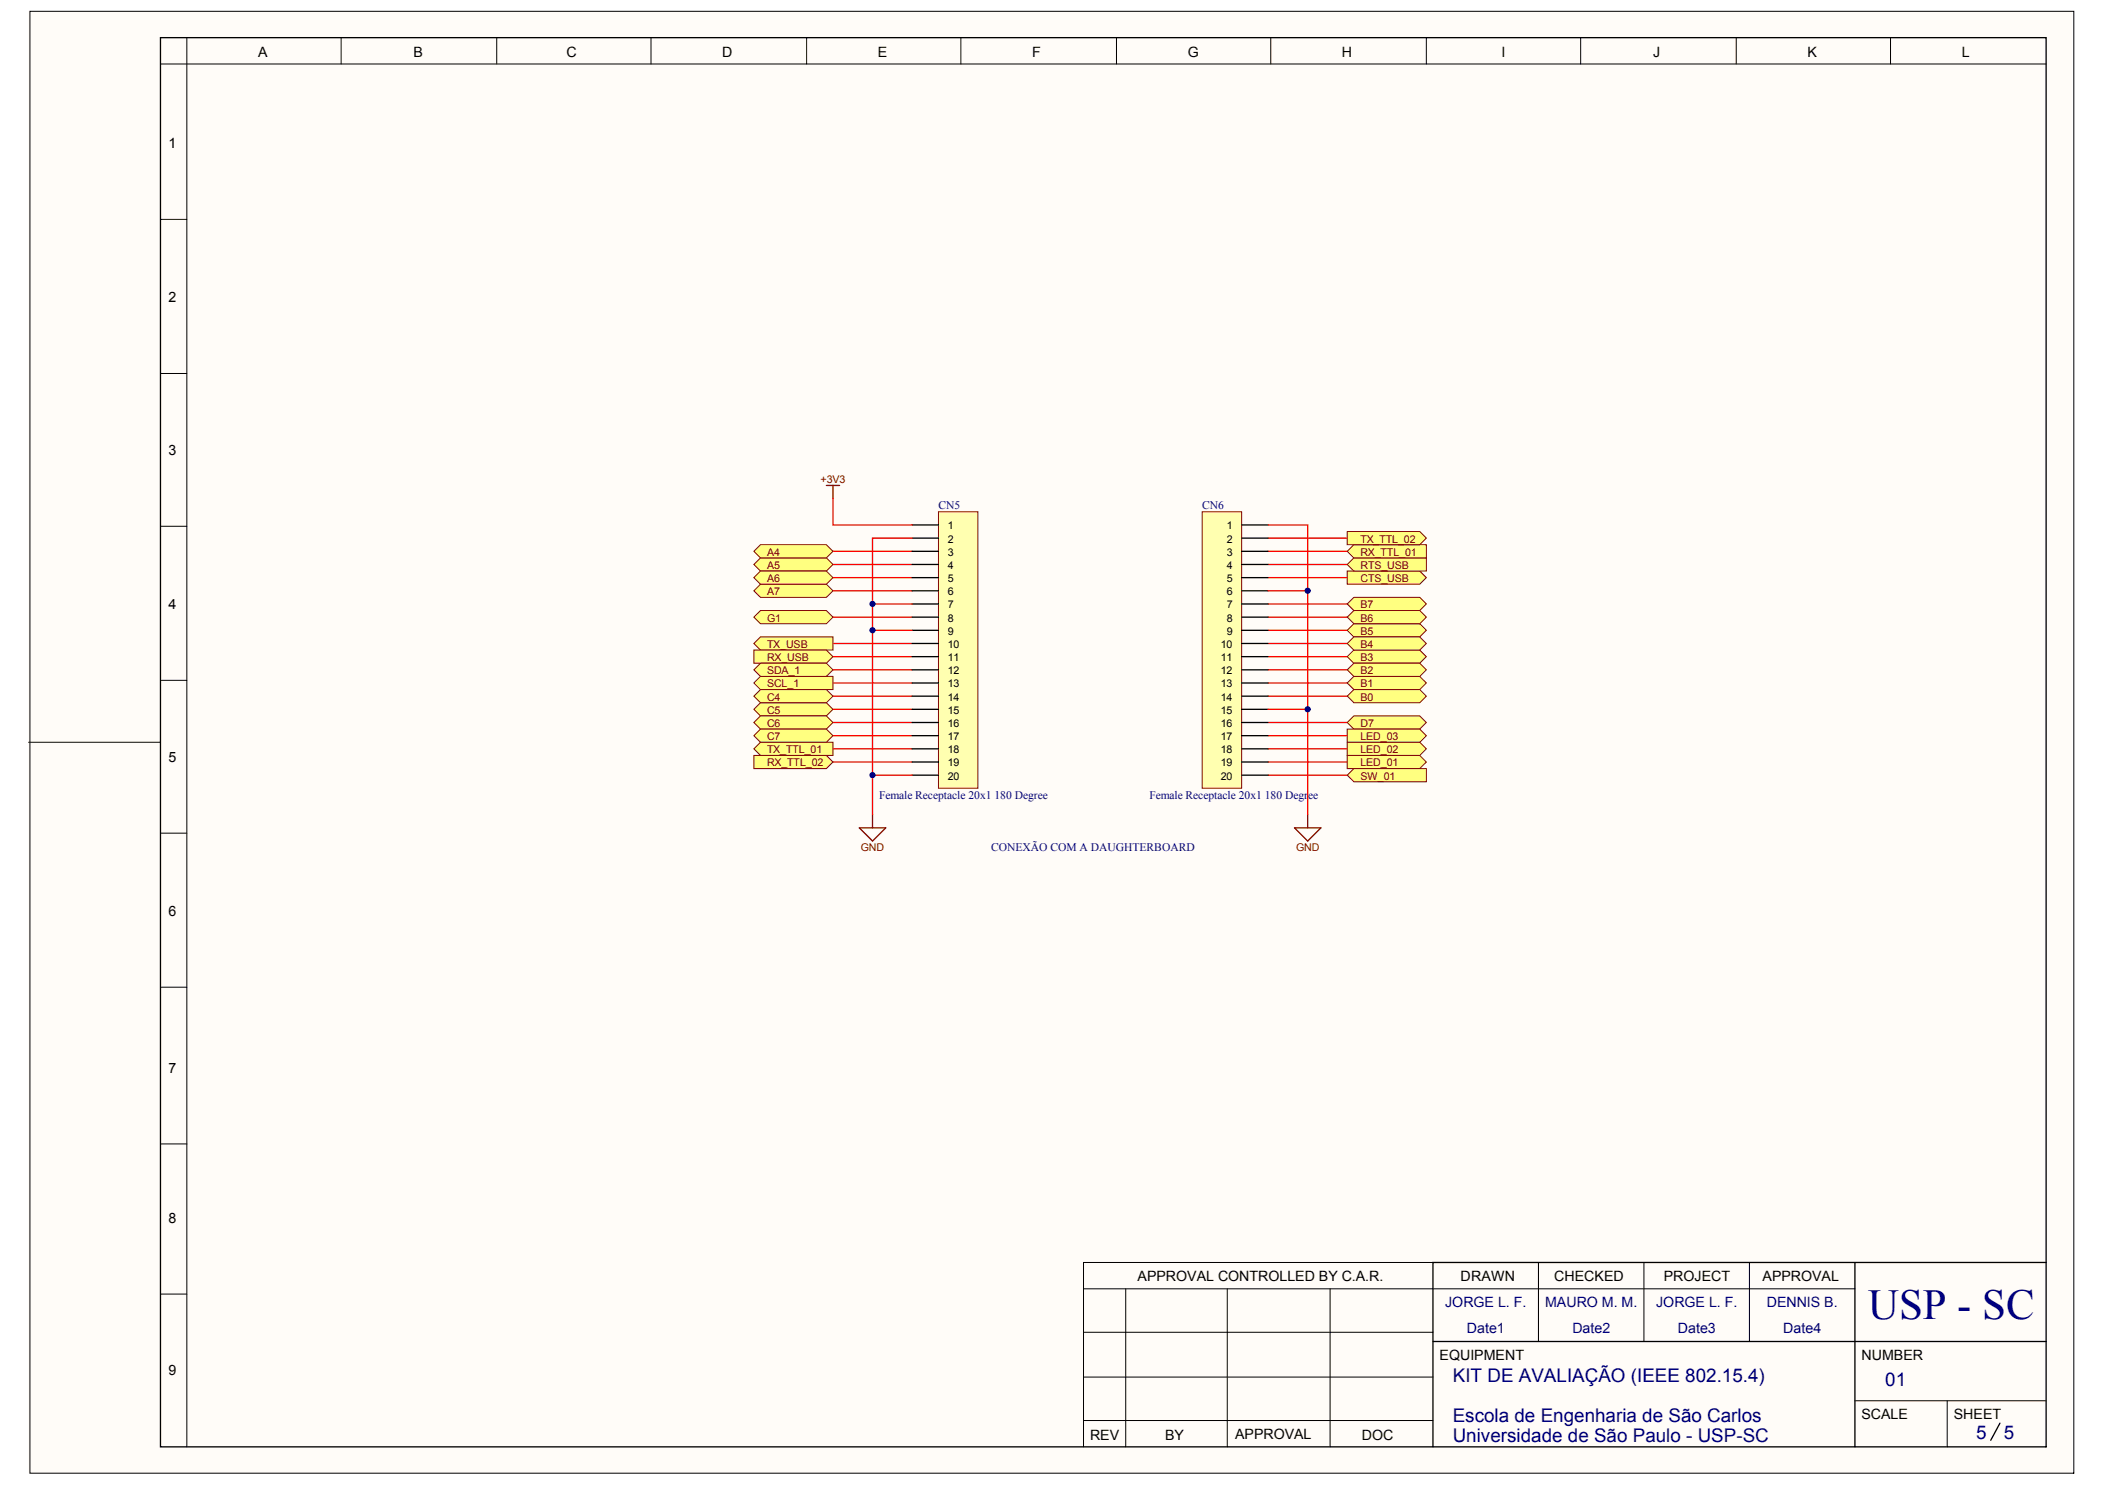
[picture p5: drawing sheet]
<svg xmlns="http://www.w3.org/2000/svg" width="297mm" height="210mm" viewBox="0 0 297 210" stroke-linecap="round" stroke-linejoin="round" font-family="sans-serif">
<defs><g id="words">
<text font-size="6" fill="#000080" x="263.6" y="186.1">USP - SC</text>
<g font-size="2.7" fill="#000080">
<text x="205" y="195">KIT DE AVALIAÇÃO (IEEE 802.15.4)</text>
<text x="266" y="195.5">01</text>
<text x="205" y="200.6">Escola de Engenharia de São Carlos</text>
<text x="205" y="203.3">Universidade de São Paulo - USP-SC</text>
<text x="278.9" y="203">5</text>
<text x="282.8" y="203">5</text>
</g>
<g font-size="2">
<text x="36.4" y="8.1">A</text>
<text x="58.4" y="8.1">B</text>
<text x="80" y="8.1">C</text>
<text x="101.9" y="8.1">D</text>
<text x="123.9" y="8.1">E</text>
<text x="145.6" y="8.1">F</text>
<text x="167.6" y="8.1">G</text>
<text x="189.4" y="8.1">H</text>
<text x="211.9" y="8.1">I</text>
<text x="233.3" y="8.1">J</text>
<text x="255.1" y="8.1">K</text>
<text x="276.8" y="8.1">L</text>
<text x="23.8" y="20.9">1</text>
<text x="23.8" y="42.6">2</text>
<text x="23.8" y="64.2">3</text>
<text x="23.8" y="85.9">4</text>
<text x="23.8" y="107.5">5</text>
<text x="23.8" y="129.2">6</text>
<text x="23.8" y="151.3">7</text>
<text x="23.8" y="172.5">8</text>
<text x="160.5" y="180.6">APPROVAL CONTROLLED BY C.A.R.</text>
<text x="206.1" y="180.6">DRAWN</text>
<text x="219.3" y="180.6">CHECKED</text>
<text x="234.8" y="180.6">PROJECT</text>
<text x="248.7" y="180.6">APPROVAL</text>
<text x="203.1" y="191.8">EQUIPMENT</text>
<text x="262.7" y="191.8">NUMBER</text>
<text x="23.8" y="194">9</text>
<text x="153.8" y="203.1">REV</text>
<text x="164.4" y="203.1">BY</text>
<text x="174.3" y="202.9">APPROVAL</text>
<text x="192.2" y="203.1">DOC</text>
<text x="262.7" y="200.2">SCALE</text>
<text x="275.7" y="200.2">SHEET</text>
</g>
<g font-size="2" fill="#000080">
<text x="203.9" y="184.4">JORGE L. F.</text>
<text x="218" y="184.4">MAURO M. M.</text>
<text x="233.7" y="184.4">JORGE L. F.</text>
<text x="249.3" y="184.4">DENNIS B.</text>
<text x="207" y="188.1">Date1</text>
<text x="221.9" y="188.1">Date2</text>
<text x="236.8" y="188.1">Date3</text>
<text x="251.6" y="188.1">Date4</text>
</g>
<g font-size="1.6" fill="#000080">
<text x="132.4" y="71.8">CN5</text>
<text x="169.6" y="71.8">CN6</text>
<text x="124.1" y="112.7">Female Receptacle 20x1 180 Degree</text>
<text x="162.2" y="112.7">Female Receptacle 20x1 180 Degree</text>
<text x="139.9" y="120.1">CONEXÃO COM A DAUGHTERBOARD</text>
</g>
<g font-size="1.5" fill="#800000">
<text x="115.8" y="68.2">+3V3</text>
<text x="192" y="76.5">TX_TTL_02</text>
<text x="108.2" y="84">A7</text>
<text x="108.2" y="80.2">A5</text>
<text x="108.2" y="82.1">A6</text>
<text x="108.2" y="78.4">A4</text>
<text x="192" y="82.1">CTS_USB</text>
<text x="192" y="80.2">RTS_USB</text>
<text x="192" y="78.4">RX_TTL_01</text>
<text x="108.2" y="87.7">G1</text>
<text x="192" y="85.8">B7</text>
<text x="192" y="89.5">B5</text>
<text x="192" y="87.7">B6</text>
<text x="108.2" y="91.4">TX_USB</text>
<text x="108.2" y="93.2">RX_USB</text>
<text x="108.2" y="95.1">SDA_1</text>
<text x="192" y="93.2">B3</text>
<text x="192" y="91.4">B4</text>
<text x="192" y="95.1">B2</text>
<text x="108.2" y="97">SCL_1</text>
<text x="108.2" y="100.7">C5</text>
<text x="108.2" y="98.8">C4</text>
<text x="192" y="97">B1</text>
<text x="192" y="98.8">B0</text>
<text x="108.2" y="106.3">TX_TTL_01</text>
<text x="108.2" y="102.5">C6</text>
<text x="108.2" y="104.4">C7</text>
<text x="192" y="102.5">D7</text>
<text x="192" y="106.3">LED_02</text>
<text x="192" y="104.4">LED_03</text>
<text x="108.2" y="108.1">RX_TTL_02</text>
<text x="192" y="110">SW_01</text>
<text x="192" y="108.1">LED_01</text>
<text x="121.5" y="120">GND</text>
<text x="182.9" y="120">GND</text>
</g>
<g font-size="1.5">
<text x="133.7" y="74.7">1</text>
<text x="133.7" y="76.5">2</text>
<text x="173.1" y="74.7">1</text>
<text x="173.1" y="76.5">2</text>
<text x="133.7" y="78.4">3</text>
<text x="133.7" y="80.2">4</text>
<text x="133.7" y="82.1">5</text>
<text x="133.7" y="84">6</text>
<text x="173.1" y="78.4">3</text>
<text x="173.1" y="80.2">4</text>
<text x="173.1" y="82.1">5</text>
<text x="173.1" y="84">6</text>
<text x="133.7" y="85.8">7</text>
<text x="133.7" y="87.7">8</text>
<text x="133.7" y="89.5">9</text>
<text x="173.1" y="85.8">7</text>
<text x="173.1" y="87.7">8</text>
<text x="173.1" y="89.5">9</text>
<text x="133.7" y="91.4">10</text>
<text x="133.7" y="93.2">11</text>
<text x="133.7" y="95.1">12</text>
<text x="172.3" y="91.4">10</text>
<text x="172.3" y="93.2">11</text>
<text x="172.3" y="95.1">12</text>
<text x="133.7" y="97">13</text>
<text x="133.7" y="98.8">14</text>
<text x="133.7" y="100.7">15</text>
<text x="172.3" y="97">13</text>
<text x="172.3" y="98.8">14</text>
<text x="172.3" y="100.7">15</text>
<text x="133.7" y="102.5">16</text>
<text x="133.7" y="104.4">17</text>
<text x="133.7" y="106.3">18</text>
<text x="172.3" y="102.5">16</text>
<text x="172.3" y="104.4">17</text>
<text x="172.3" y="106.3">18</text>
<text x="133.7" y="108.1">19</text>
<text x="133.7" y="110">20</text>
<text x="172.3" y="108.1">19</text>
<text x="172.3" y="110">20</text>
</g>
</g></defs>
<path d="M4 1.6h288.4v206.2h-288.4z" fill="#fffcf8"/>
<path d="M22.6 5.3h266.1v198.8h-266.1zM261.7 178.1v26M288.7 178.1h-86.5v26M202.2 189.2h86.5M282.2 200.8l-1.3 2.4" fill="none" stroke="#000" stroke-width=".19"/>
<g fill="none" stroke="#000" stroke-width=".14">
<path d="M4.2 1.6h288.4v206.2h-288.4zM22.6 9h266.1M26.4 5.3v198.8M48.1 5.3v3.7M70.1 5.3v3.7M91.9 5.3v3.7M113.8 5.3v3.7M135.6 5.3v3.7M157.5 5.3v3.7M179.3 5.3v3.7M201.3 5.3v3.7M223 5.3v3.7"/>
<path d="M245 5.3v3.7M266.8 5.3v3.7M22.6 30.9h3.8M22.6 52.7h3.8M22.6 74.2h3.8M22.6 96h3.8M4 104.7h18.6M22.6 117.5h3.8M22.6 139.3h3.8M22.6 161.4h3.8M202.2 178.1h-49.3v26M217.1 178.1v11.1"/>
<path d="M232 178.1v11.1M246.9 178.1v11.1M22.6 182.5h3.8M152.9 181.8h108.8M152.9 194.3h49.3M152.9 187.9h49.3M158.9 181.8v22.3M173.2 181.8v22.3M187.7 181.8v22.3M261.7 197.6h27M274.8 197.6v6.5M152.9 200.4h49.3"/>
</g>
<g fill="none" stroke="#f00" stroke-width=".19">
<path d="M117.5 79.6h11.2M117.5 77.8h11.2M178.9 79.6h11.2M178.9 77.8h11.2M178.9 75.9h11.2M117.5 98.2h11.2M117.5 96.3h11.2M117.5 94.5h11.2M117.5 92.6h11.2M117.5 90.8h11.2M117.5 87.1h11.2M117.5 81.5h11.2"/>
<path d="M117.5 83.3h11.2M178.9 98.2h11.2M178.9 96.3h11.2M178.9 94.5h11.2M178.9 92.6h11.2M178.9 90.8h11.2M178.9 88.9h11.2M178.9 87.1h11.2M178.9 85.2h11.2M178.9 81.5h11.2M117.5 107.5h11.2M117.5 105.6h11.2"/>
<path d="M117.5 103.8h11.2M117.5 101.9h11.2M117.5 100.1h11.2M178.9 109.4h11.2M178.9 107.5h11.2M178.9 105.6h11.2M178.9 103.8h11.2M178.9 101.9h11.2"/>
</g>
<g fill="#ffff80" stroke="#800000" stroke-width=".14">
<path d="M190.1 80.6h10.2l1 .9-1 .9h-10.2z" fill-rule="evenodd"/>
<path d="M190.1 79.6l.9-.9h10.3v1.9h-10.3z" fill-rule="evenodd"/>
<path d="M106.4 90.8l.9-1h10.2v1.9h-10.2z" fill-rule="evenodd"/>
<path d="M106.4 91.7h10.2l.9 .9-.9 1h-10.2z" fill-rule="evenodd"/>
<path d="M190.1 77.8l.9-1h10.3v1.9h-10.3z" fill-rule="evenodd"/>
<path d="M190.1 75h10.2l1 .9-1 .9h-10.2z" fill-rule="evenodd"/>
<path d="M106.4 105.6l.9-.9h10.2v1.9h-10.2z" fill-rule="evenodd"/>
<path d="M106.4 106.6h10.2l.9 .9-.9 .9h-10.2z" fill-rule="evenodd"/>
<path d="M106.4 94.5l.9-.9h9.3l.9 .9-.9 .9h-9.3z" fill-rule="evenodd"/>
<path d="M106.4 96.3l.9-.9h10.2v1.9h-10.2z" fill-rule="evenodd"/>
<path d="M190.1 101.9l.9-.9h9.3l1 .9-1 .9h-9.3z" fill-rule="evenodd"/>
<path d="M190.1 109.4l.9-1h10.3v1.9h-10.3z" fill-rule="evenodd"/>
<path d="M190.1 106.6h10.2l1 .9-1 .9h-10.2z" fill-rule="evenodd"/>
<path d="M190.1 104.7h10.2l1 .9-1 1h-10.2z" fill-rule="evenodd"/>
<path d="M190.1 102.8h10.2l1 1-1 .9h-10.2z" fill-rule="evenodd"/>
</g>
<path d="M116.6 68.5h1.9M117.5 68.5v1.8" fill="none" stroke="#800000" stroke-width=".19"/>
<path d="M132.4 72.2h5.6v39h-5.6z" fill="#ffffb0" stroke="#800000" stroke-width=".14"/>
<g fill="none" stroke="#000" stroke-width=".19">
<path d="M128.7 74.1h3.7M128.7 75.9h3.7M128.7 77.8h3.7M128.7 79.6h3.7M128.7 81.5h3.7M128.7 83.3h3.7M128.7 85.2h3.7M128.7 87.1h3.7M128.7 88.9h3.7M128.7 90.8h3.7M128.7 92.6h3.7M128.7 94.5h3.7"/>
<path d="M128.7 96.3h3.7M128.7 98.2h3.7M128.7 100.1h3.7M128.7 101.9h3.7M128.7 103.8h3.7M128.7 105.6h3.7M128.7 107.5h3.7M128.7 109.4h3.7"/>
</g>
<path d="M169.6 72.2h5.6v39h-5.6z" fill="#ffffb0" stroke="#800000" stroke-width=".14"/>
<g fill="none" stroke="#000" stroke-width=".19">
<path d="M175.2 74.1h3.7M175.2 75.9h3.7M175.2 77.8h3.7M175.2 79.6h3.7M175.2 81.5h3.7M175.2 83.3h3.7M175.2 85.2h3.7M175.2 87.1h3.7M175.2 88.9h3.7M175.2 90.8h3.7M175.2 92.6h3.7M175.2 94.5h3.7"/>
<path d="M175.2 96.3h3.7M175.2 98.2h3.7M175.2 100.1h3.7M175.2 101.9h3.7M175.2 103.8h3.7M175.2 105.6h3.7M175.2 107.5h3.7M175.2 109.4h3.7"/>
</g>
<path d="M128.7 75.9h-5.6v39M178.9 74.1h5.6v40.8M123.1 88.9h5.6M178.9 83.3h5.6M123.1 109.4h5.6M178.9 100.1h5.6" fill="none" stroke="#f00" stroke-width=".19"/>
<path d="M121.3 116.8h3.7l-1.9 1.8zM123.1 114.9v1.9M182.7 116.8h3.7l-1.9 1.8zM184.5 114.9v1.9" fill="none" stroke="#800000" stroke-width=".19"/>
<g fill="#ffff80" stroke="#800000" stroke-width=".14">
<path d="M106.4 83.3l.9-.9h9.3l.9 .9-.9 1h-9.3z" fill-rule="evenodd"/>
<path d="M106.4 79.6l.9-.9h9.3l.9 .9-.9 1h-9.3z" fill-rule="evenodd"/>
<path d="M106.4 81.5l.9-.9h9.3l.9 .9-.9 .9h-9.3z" fill-rule="evenodd"/>
<path d="M106.4 77.8l.9-1h9.3l.9 1-.9 .9h-9.3z" fill-rule="evenodd"/>
</g>
<path d="M123.1 85.2h5.6" fill="none" stroke="#f00" stroke-width=".19"/>
<g fill="#ffff80" stroke="#800000" stroke-width=".14">
<path d="M106.4 87.1l.9-1h9.3l.9 1-.9 .9h-9.3z" fill-rule="evenodd"/>
<path d="M106.4 100.1l.9-1h9.3l.9 1-.9 .9h-9.3z" fill-rule="evenodd"/>
<path d="M106.4 98.2l.9-.9h9.3l.9 .9-.9 .9h-9.3z" fill-rule="evenodd"/>
<path d="M106.4 101.9l.9-.9h9.3l.9 .9-.9 .9h-9.3z" fill-rule="evenodd"/>
<path d="M106.4 103.8l.9-1h9.3l.9 1-.9 .9h-9.3z" fill-rule="evenodd"/>
<path d="M190.1 85.2l.9-.9h9.3l1 .9-1 .9h-9.3z" fill-rule="evenodd"/>
<path d="M190.1 88.9l.9-.9h9.3l1 .9-1 .9h-9.3z" fill-rule="evenodd"/>
<path d="M190.1 92.6l.9-.9h9.3l1 .9-1 1h-9.3z" fill-rule="evenodd"/>
<path d="M190.1 96.3l.9-.9h9.3l1 .9-1 1h-9.3z" fill-rule="evenodd"/>
<path d="M190.1 87.1l.9-1h9.3l1 1-1 .9h-9.3z" fill-rule="evenodd"/>
<path d="M190.1 90.8l.9-1h9.3l1 1-1 .9h-9.3z" fill-rule="evenodd"/>
<path d="M190.1 94.5l.9-.9h9.3l1 .9-1 .9h-9.3z" fill-rule="evenodd"/>
<path d="M190.1 98.2l.9-.9h9.3l1 .9-1 .9h-9.3z" fill-rule="evenodd"/>
</g>
<path d="M117.5 70.3v3.8h11.2" fill="none" stroke="#f00" stroke-width=".19"/>
<g fill="#000080" stroke="#000080" stroke-width=".14">
<circle cx="123.1" cy="109.3" r=".36"/>
<circle cx="123.1" cy="88.9" r=".36"/>
<circle cx="123.1" cy="85.2" r=".36"/>
<circle cx="184.5" cy="100.1" r=".36"/>
<circle cx="184.5" cy="83.3" r=".36"/>
</g>
<use href="#words"/>
</svg>
